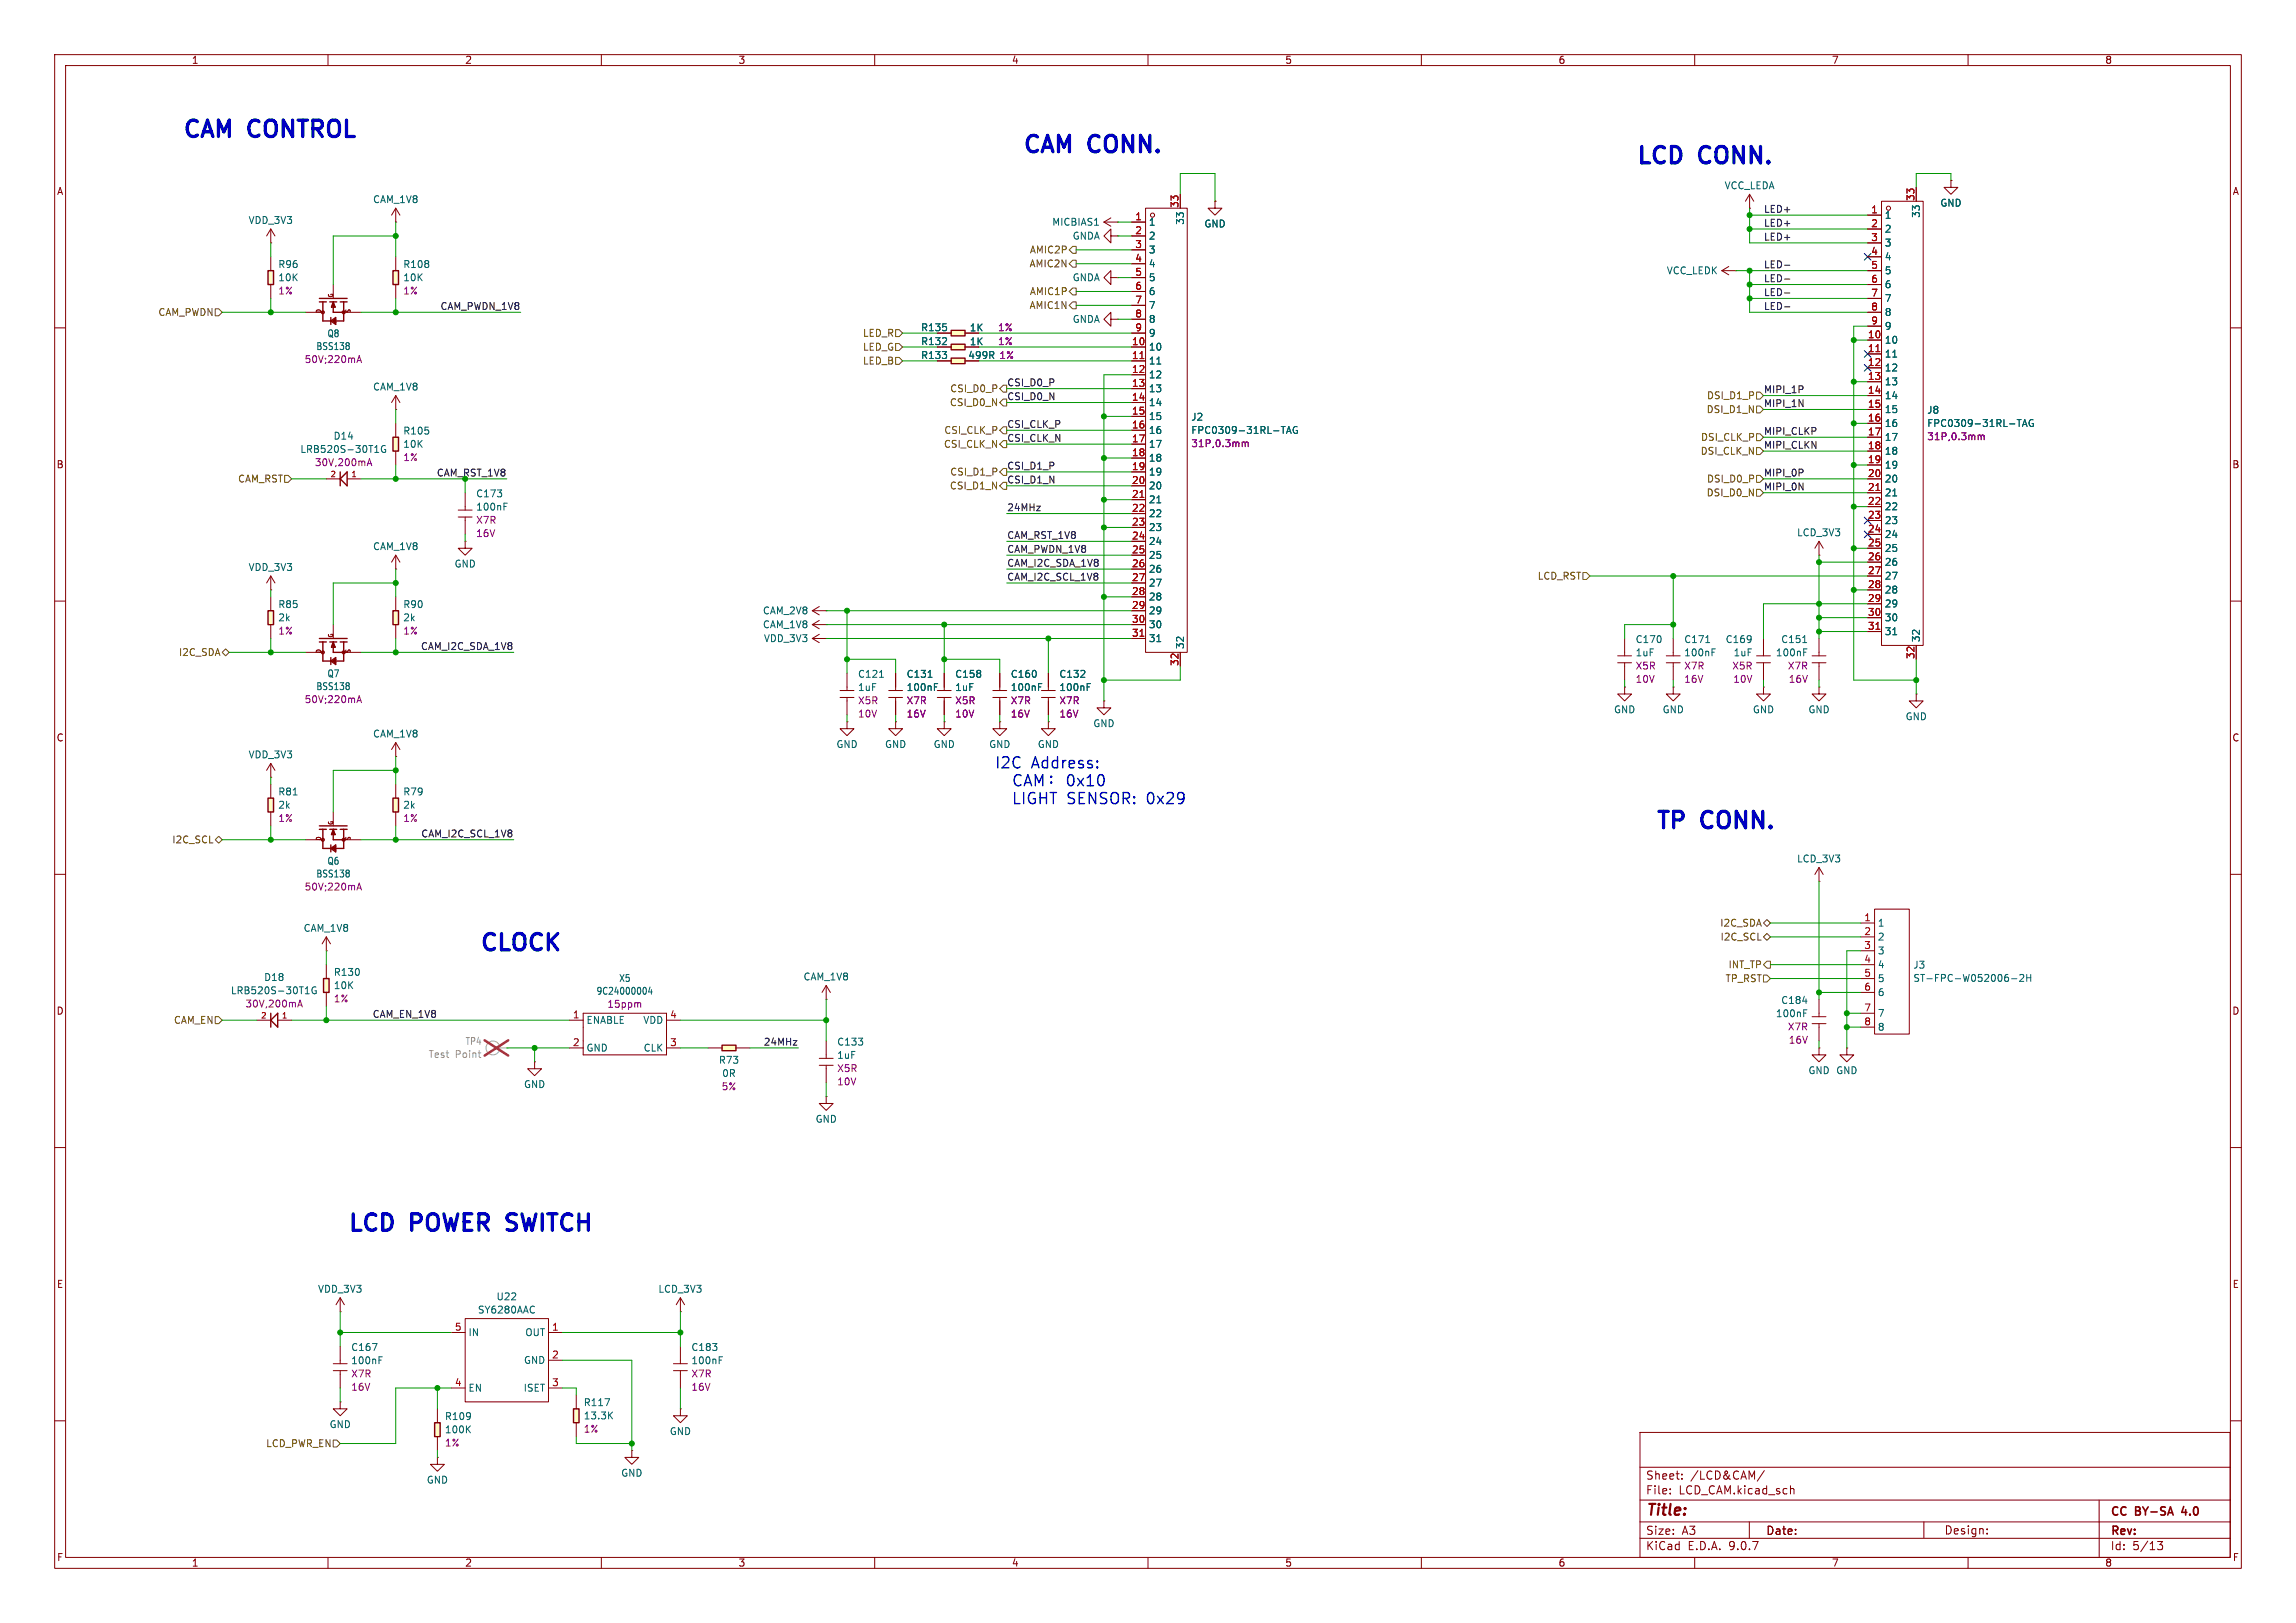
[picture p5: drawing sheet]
<svg xmlns="http://www.w3.org/2000/svg" width="420mm" height="297mm" viewBox="0 0 420 297" stroke-linecap="round" stroke-linejoin="round" font-family="sans-serif">
<defs><g id="words">
<g font-size="4.2" fill="#0000c2">
<text x="33.3" y="26">CAM</text>
<text x="45.8" y="26">CONTROL</text>
<text x="186.9" y="28.8">CAM</text>
<text x="199.4" y="28.8">CONN.</text>
<text x="299.2" y="30.9">LCD</text>
<text x="311.1" y="30.9">CONN.</text>
<text x="302.8" y="152.5">TP</text>
<text x="311.5" y="152.5">CONN.</text>
<text x="87.6" y="174.9">CLOCK</text>
<text x="63.5" y="226.2">LCD</text>
<text x="75.4" y="226.2">POWER</text>
<text x="94.2" y="226.2">SWITCH</text>
</g>
<g font-size="2.8" fill="#0000c2">
<text x="181.9" y="140.8">I2C</text>
<text x="188.7" y="140.8">Address:</text>
<text x="185.7" y="147.3">LIGHT SENSOR:</text>
<text x="195.8" y="144.1">0x10</text>
<text x="210.8" y="147.3">0x29</text>
</g>
<text font-size="2.8" fill="#840000" x="301" y="277.9">Title:</text>
<g font-size="2.1" fill="#840000">
<text x="301" y="273.7">File:</text>
<text x="301" y="271">Sheet:</text>
<text x="307.1" y="273.7">LCD_CAM.kicad_sch</text>
<text x="309.2" y="271">/LCD&amp;CAM/</text>
<text x="301" y="281.1">Size:</text>
<text x="307.6" y="281.1">A3</text>
<text x="323" y="281.1">Date:</text>
<text x="355.6" y="281">Design:</text>
<text x="386" y="277.8">CC</text>
<text x="386" y="281.3">Rev:</text>
<text x="390.7" y="277.8">BY-SA</text>
<text x="399.8" y="277.8">4.0</text>
<text x="301" y="283.9">KiCad</text>
<text x="308.7" y="283.9">E.D.A.</text>
<text x="316.3" y="283.9">9.0.7</text>
<text x="386" y="283.9">Id:</text>
<text x="390.1" y="283.9">5/13</text>
</g>
<g font-size="1.8" fill="#840000">
<text x="35" y="11.9">1</text>
<text x="85" y="11.9">2</text>
<text x="135" y="11.9">3</text>
<text x="185" y="11.9">4</text>
<text x="235" y="11.9">5</text>
<text x="285" y="11.9">6</text>
<text x="335" y="11.9">7</text>
<text x="385" y="11.9">8</text>
<text x="10.3" y="35.9">A</text>
<text x="408.3" y="35.9">A</text>
<text x="177" y="65.9">499R</text>
<text x="10.3" y="85.9">B</text>
<text x="408.2" y="85.9">B</text>
<text x="10.3" y="135.9">C</text>
<text x="408.2" y="135.9">C</text>
<text x="10.3" y="185.9">D</text>
<text x="408.2" y="185.9">D</text>
<text x="10.3" y="235.9">E</text>
<text x="408.3" y="235.9">E</text>
<text x="10.3" y="285.9">F</text>
<text x="35" y="286.9">1</text>
<text x="85" y="286.9">2</text>
<text x="135" y="286.9">3</text>
<text x="185" y="286.9">4</text>
<text x="235" y="286.9">5</text>
<text x="285" y="286.9">6</text>
<text x="335" y="286.9">7</text>
<text x="385" y="286.9">8</text>
<text x="408.3" y="285.9">F</text>
</g>
<g font-size="1.8" fill="#006464">
<text x="315.4" y="34.8">VCC_LEDA</text>
<text x="45.4" y="41.2">VDD_3V3</text>
<text x="68.1" y="37.4">CAM_1V8</text>
<text x="192.4" y="41.5">MICBIAS1</text>
<text x="210.1" y="41.5">1</text>
<text x="216.8" y="41.2" transform="rotate(-90 216.8 41.2)">33</text>
<text x="220.2" y="41.8">GND</text>
<text x="344.7" y="40.2">1</text>
<text x="351.4" y="40" transform="rotate(-90 351.4 40)">33</text>
<text x="354.8" y="38">GND</text>
<text x="196.1" y="44">GNDA</text>
<text x="210.1" y="44">2</text>
<text x="210.1" y="46.6">3</text>
<text x="344.7" y="42.8">2</text>
<text x="344.7" y="45.3">3</text>
<text x="344.7" y="47.9">4</text>
<text x="50.8" y="49.2">R96</text>
<text x="50.8" y="51.7">10K</text>
<text x="73.7" y="49.2">R108</text>
<text x="73.7" y="51.7">10K</text>
<text x="196.1" y="51.7">GNDA</text>
<text x="210.1" y="49.1">4</text>
<text x="210.1" y="51.7">5</text>
<text x="304.8" y="50.4">VCC_LEDK</text>
<text x="344.7" y="50.4">5</text>
<text x="344.7" y="52.9">6</text>
<text x="196.1" y="59.3">GNDA</text>
<text x="210.1" y="54.2">6</text>
<text x="210.1" y="56.7">7</text>
<text x="210.1" y="59.3">8</text>
<text x="344.7" y="55.5">7</text>
<text x="344.7" y="58">8</text>
<text x="57.8" y="64.3">BSS138</text>
<text x="59.8" y="61.9">Q8</text>
<text x="168.4" y="60.8">R135</text>
<text x="168.4" y="63.3">R132</text>
<text x="168.4" y="65.9">R133</text>
<text x="177.3" y="60.8">1K</text>
<text x="177.3" y="63.4">1K</text>
<text x="210.1" y="61.8">9</text>
<text x="210.1" y="64.4">10</text>
<text x="344.7" y="60.6">9</text>
<text x="344.7" y="63.1">10</text>
<text x="344.7" y="65.6">11</text>
<text x="68.1" y="71.7">CAM_1V8</text>
<text x="210.1" y="66.9">11</text>
<text x="210.1" y="69.4">12</text>
<text x="210.1" y="72">13</text>
<text x="344.7" y="68.2">12</text>
<text x="344.7" y="70.7">13</text>
<text x="210.1" y="74.5">14</text>
<text x="210.1" y="77.1">15</text>
<text x="217.8" y="77.2">J2</text>
<text x="344.7" y="73.3">14</text>
<text x="344.7" y="75.8">15</text>
<text x="352.4" y="75.9">J8</text>
<text x="54.8" y="83.1">LRB520S-30T1G</text>
<text x="60.9" y="80.7">D14</text>
<text x="73.7" y="79.7">R105</text>
<text x="73.7" y="82.1">10K</text>
<text x="210.1" y="79.6">16</text>
<text x="210.1" y="82.1">17</text>
<text x="217.8" y="79.6">FPC0309-31RL-TAG</text>
<text x="344.7" y="78.3">16</text>
<text x="344.7" y="80.9">17</text>
<text x="344.7" y="83.4">18</text>
<text x="352.4" y="78.3">FPC0309-31RL-TAG</text>
<text x="210.1" y="84.7">18</text>
<text x="210.1" y="87.2">19</text>
<text x="210.1" y="89.8">20</text>
<text x="344.7" y="86">19</text>
<text x="344.7" y="88.5">20</text>
<text x="87" y="91.2">C173</text>
<text x="87" y="93.6">100nF</text>
<text x="210.1" y="92.3">21</text>
<text x="210.1" y="94.8">22</text>
<text x="344.7" y="91">21</text>
<text x="344.7" y="93.6">22</text>
<text x="68.1" y="100.9">CAM_1V8</text>
<text x="210.1" y="97.4">23</text>
<text x="210.1" y="99.9">24</text>
<text x="328.6" y="98.3">LCD_3V3</text>
<text x="344.7" y="96.1">23</text>
<text x="344.7" y="98.7">24</text>
<text x="344.7" y="101.2">25</text>
<text x="45.4" y="104.7">VDD_3V3</text>
<text x="83.1" y="104.1">GND</text>
<text x="210.1" y="102.5">25</text>
<text x="210.1" y="105">26</text>
<text x="210.1" y="107.5">27</text>
<text x="344.7" y="103.7">26</text>
<text x="344.7" y="106.3">27</text>
<text x="50.8" y="111.5">R85</text>
<text x="50.8" y="113.9">2k</text>
<text x="73.7" y="111.5">R90</text>
<text x="73.7" y="113.9">2k</text>
<text x="139.5" y="112.6">CAM_2V8</text>
<text x="210.1" y="110.1">28</text>
<text x="210.1" y="112.6">29</text>
<text x="344.7" y="108.8">28</text>
<text x="344.7" y="111.4">29</text>
<text x="344.7" y="113.9">30</text>
<text x="139.5" y="115.2">CAM_1V8</text>
<text x="139.6" y="117.7">VDD_3V3</text>
<text x="210.1" y="115.2">30</text>
<text x="210.1" y="117.7">31</text>
<text x="216.8" y="118.9" transform="rotate(-90 216.8 118.9)">32</text>
<text x="299.1" y="117.9">C170</text>
<text x="308" y="117.9">C171</text>
<text x="315.6" y="117.9">C169</text>
<text x="325.7" y="117.9">C151</text>
<text x="344.7" y="116.4">31</text>
<text x="351.4" y="117.6" transform="rotate(-90 351.4 117.6)">32</text>
<text x="59.8" y="124.1">Q7</text>
<text x="156.9" y="124.2">C121</text>
<text x="165.7" y="124.2">C131</text>
<text x="174.6" y="124.2">C158</text>
<text x="184.8" y="124.2">C160</text>
<text x="193.7" y="124.2">C132</text>
<text x="299.1" y="120.3">1uF</text>
<text x="308" y="120.3">100nF</text>
<text x="317" y="120.3">1uF</text>
<text x="324.8" y="120.3">100nF</text>
<text x="57.8" y="126.5">BSS138</text>
<text x="156.9" y="126.7">1uF</text>
<text x="165.7" y="126.7">100nF</text>
<text x="174.6" y="126.7">1uF</text>
<text x="184.8" y="126.7">100nF</text>
<text x="193.7" y="126.7">100nF</text>
<text x="295.1" y="130.7">GND</text>
<text x="304" y="130.7">GND</text>
<text x="320.5" y="130.7">GND</text>
<text x="330.7" y="130.7">GND</text>
<text x="348.5" y="132">GND</text>
<text x="68.1" y="135.2">CAM_1V8</text>
<text x="152.9" y="137.1">GND</text>
<text x="161.8" y="137.1">GND</text>
<text x="170.7" y="137.1">GND</text>
<text x="180.8" y="137.1">GND</text>
<text x="189.7" y="137.1">GND</text>
<text x="199.9" y="133.3">GND</text>
<text x="45.4" y="139">VDD_3V3</text>
<text x="50.8" y="145.8">R81</text>
<text x="50.8" y="148.2">2k</text>
<text x="73.7" y="145.8">R79</text>
<text x="73.7" y="148.2">2k</text>
<text x="57.8" y="160.8">BSS138</text>
<text x="59.8" y="158.4">Q6</text>
<text x="328.6" y="158">LCD_3V3</text>
<text x="55.4" y="170.7">CAM_1V8</text>
<text x="343.4" y="169.8">1</text>
<text x="343.4" y="172.3">2</text>
<text x="48.2" y="179.7">D18</text>
<text x="61" y="178.8">R130</text>
<text x="113.2" y="179.9">X5</text>
<text x="146.9" y="179.6">CAM_1V8</text>
<text x="343.4" y="174.9">3</text>
<text x="343.4" y="177.4">4</text>
<text x="343.4" y="179.9">5</text>
<text x="349.9" y="177.5">J3</text>
<text x="349.9" y="179.9">ST-FPC-W052006-2H</text>
<text x="42.1" y="182.1">LRB520S-30T1G</text>
<text x="61" y="181.2">10K</text>
<text x="109" y="182.2">9C24000004</text>
<text x="325.7" y="183.9">C184</text>
<text x="343.4" y="182.5">6</text>
<text x="107.2" y="187.6">ENABLE</text>
<text x="117.6" y="187.6">VDD</text>
<text x="153" y="191.5">C133</text>
<text x="324.8" y="186.3">100nF</text>
<text x="343.4" y="186.3">7</text>
<text x="343.4" y="188.8">8</text>
<text x="107.2" y="192.6">GND</text>
<text x="117.6" y="192.6">CLK</text>
<text x="131.4" y="194.9">R73</text>
<text x="132" y="197.3">0R</text>
<text x="153" y="194">1uF</text>
<text x="330.7" y="196.8">GND GND</text>
<text x="95.8" y="199.3">GND</text>
<text x="149.1" y="205.7">GND</text>
<text x="58.1" y="236.8">VDD_3V3</text>
<text x="90.7" y="238.2">U22</text>
<text x="120.3" y="236.8">LCD_3V3</text>
<text x="85.6" y="244.7">IN</text>
<text x="87.3" y="240.6">SY6280AAC</text>
<text x="96" y="244.7">OUT</text>
<text x="64.1" y="247.4">C167</text>
<text x="64.1" y="249.9">100nF</text>
<text x="95.7" y="249.8">GND</text>
<text x="126.4" y="247.4">C183</text>
<text x="126.4" y="249.8">100nF</text>
<text x="85.6" y="254.9">EN</text>
<text x="95.7" y="254.9">ISET</text>
<text x="106.7" y="257.5">R117</text>
<text x="60.2" y="261.5">GND</text>
<text x="81.3" y="260.1">R109</text>
<text x="81.3" y="262.5">100K</text>
<text x="106.7" y="260">13.3K</text>
<text x="122.4" y="262.8">GND</text>
<text x="78" y="271.7">GND</text>
<text x="113.5" y="270.4">GND</text>
</g>
<g font-size="1.8" fill="#a90000">
<text x="207.6" y="40.4">1</text>
<text x="215.6" y="38.1" transform="rotate(-90 215.6 38.1)">33</text>
<text x="342.2" y="39.1">1</text>
<text x="342.2" y="41.7">2</text>
<text x="350.3" y="36.9" transform="rotate(-90 350.3 36.9)">33</text>
<text x="207.6" y="42.9">2</text>
<text x="207.6" y="45.5">3</text>
<text x="342.2" y="44.2">3</text>
<text x="342.2" y="46.7">4</text>
<text x="207.6" y="48">4</text>
<text x="207.6" y="50.5">5</text>
<text x="207.6" y="53.1">6</text>
<text x="342.2" y="49.3">5</text>
<text x="342.2" y="51.8">6</text>
<text x="207.6" y="55.6">7</text>
<text x="207.6" y="58.2">8</text>
<text x="342.2" y="54.4">7</text>
<text x="342.2" y="56.9">8</text>
<text x="342.2" y="59.4">9</text>
<text x="207" y="63.2">10</text>
<text x="207" y="65.8">11</text>
<text x="207.6" y="60.7">9</text>
<text x="341.6" y="62">10</text>
<text x="341.6" y="64.5">11</text>
<text x="207" y="68.3">12</text>
<text x="207" y="70.9">13</text>
<text x="341.6" y="67.1">12</text>
<text x="341.6" y="69.6">13</text>
<text x="207" y="73.4">14</text>
<text x="207" y="75.9">15</text>
<text x="341.6" y="72.1">14</text>
<text x="341.6" y="74.7">15</text>
<text x="341.6" y="77.2">16</text>
<text x="207" y="78.5">16</text>
<text x="207" y="81">17</text>
<text x="207" y="83.6">18</text>
<text x="341.6" y="79.8">17</text>
<text x="341.6" y="82.3">18</text>
<text x="207" y="86.1">19</text>
<text x="207" y="88.6">20</text>
<text x="341.6" y="84.8">19</text>
<text x="341.6" y="87.4">20</text>
<text x="341.6" y="89.9">21</text>
<text x="207" y="91.2">21</text>
<text x="207" y="93.7">22</text>
<text x="341.6" y="92.5">22</text>
<text x="341.6" y="95">23</text>
<text x="207" y="96.3">23</text>
<text x="207" y="98.8">24</text>
<text x="207" y="101.3">25</text>
<text x="341.6" y="97.5">24</text>
<text x="341.6" y="100.1">25</text>
<text x="207" y="103.9">26</text>
<text x="207" y="106.4">27</text>
<text x="341.6" y="102.6">26</text>
<text x="341.6" y="105.2">27</text>
<text x="341.6" y="107.7">28</text>
<text x="207" y="109">28</text>
<text x="207" y="111.5">29</text>
<text x="341.6" y="110.2">29</text>
<text x="341.6" y="112.8">30</text>
<text x="207" y="114">30</text>
<text x="207" y="116.6">31</text>
<text x="341.6" y="115.3">31</text>
<text x="215.6" y="122" transform="rotate(-90 215.6 122)">32</text>
<text x="350.3" y="120.7" transform="rotate(-90 350.3 120.7)">32</text>
<text x="340.9" y="168.7">1</text>
<text x="340.9" y="171.2">2</text>
<text x="340.9" y="173.7">3</text>
<text x="340.9" y="176.3">4</text>
<text x="340.9" y="178.8">5</text>
<text x="340.9" y="181.4">6</text>
<text x="340.9" y="185.2">7</text>
<text x="104.7" y="186.4">1</text>
<text x="104.7" y="191.5">2</text>
<text x="122.5" y="186.4">4</text>
<text x="122.5" y="191.5">3</text>
<text x="340.9" y="187.7">8</text>
<text x="83.1" y="243.6">5</text>
<text x="100.9" y="243.6">1</text>
<text x="100.9" y="248.7">2</text>
<text x="83.1" y="253.7">4</text>
<text x="100.9" y="253.7">3</text>
</g>
<g font-size="1.8" fill="#0f0f0f">
<text x="322.6" y="39">LED+</text>
<text x="322.6" y="41.6">LED+</text>
<text x="322.6" y="44.1">LED+</text>
<text x="322.6" y="51.7">LED-</text>
<text x="322.6" y="49.2">LED-</text>
<text x="80.5" y="56.8">CAM_PWDN_1V8</text>
<text x="322.6" y="54.3">LED-</text>
<text x="322.6" y="56.8">LED-</text>
<text x="184.1" y="70.8">CSI_D0_P</text>
<text x="184.1" y="73.3">CSI_D0_N</text>
<text x="322.6" y="72">MIPI_1P</text>
<text x="322.6" y="74.6">MIPI_1N</text>
<text x="184.1" y="80.9">CSI_CLK_N</text>
<text x="184.1" y="78.4">CSI_CLK_P</text>
<text x="322.6" y="82.2">MIPI_CLKN</text>
<text x="322.6" y="79.7">MIPI_CLKP</text>
<text x="184.1" y="86">CSI_D1_P</text>
<text x="184.1" y="88.6">CSI_D1_N</text>
<text x="322.6" y="87.3">MIPI_0P</text>
<text x="322.6" y="89.8">MIPI_0N</text>
<text x="184.1" y="93.6">24MHz</text>
<text x="184.1" y="101.3">CAM_PWDN_1V8</text>
<text x="184.1" y="98.7">CAM_RST_1V8</text>
<text x="184.1" y="103.8">CAM_I2C_SDA_1V8</text>
<text x="184.1" y="106.3">CAM_I2C_SCL_1V8</text>
<text x="76.9" y="119">CAM_I2C_SDA_1V8</text>
<text x="77" y="153.3">CAM_I2C_SCL_1V8</text>
<text x="68.1" y="186.3">CAM_EN_1V8</text>
<text x="139.6" y="191.4">24MHz</text>
</g>
<g font-size="1.8" fill="#725600">
<text x="188.3" y="46.6">AMIC2P</text>
<text x="188.2" y="49.1">AMIC2N</text>
<text x="28.9" y="58">CAM_PWDN</text>
<text x="188.2" y="56.7">AMIC1N</text>
<text x="188.3" y="54.2">AMIC1P</text>
<text x="157.8" y="61.8">LED_R</text>
<text x="157.8" y="64.4">LED_G</text>
<text x="157.8" y="66.9">LED_B</text>
<text x="173.7" y="72">CSI_D0_P</text>
<text x="173.7" y="74.5">CSI_D0_N</text>
<text x="312.1" y="75.8">DSI_D1_N</text>
<text x="312.1" y="73.3">DSI_D1_P</text>
<text x="172.6" y="82.1">CSI_CLK_N</text>
<text x="172.6" y="79.6">CSI_CLK_P</text>
<text x="311" y="83.4">DSI_CLK_N</text>
<text x="311.1" y="80.9">DSI_CLK_P</text>
<text x="43.5" y="88.5">CAM_RST</text>
<text x="173.7" y="89.8">CSI_D1_N</text>
<text x="173.7" y="87.2">CSI_D1_P</text>
<text x="312.1" y="88.5">DSI_D0_P</text>
<text x="312.1" y="91">DSI_D0_N</text>
<text x="281.2" y="106.3">LCD_RST</text>
<text x="32.6" y="120.2">I2C_SDA</text>
<text x="31.4" y="154.5">I2C_SCL</text>
<text x="314.6" y="169.8">I2C_SDA</text>
<text x="314.6" y="172.3">I2C_SCL</text>
<text x="315.5" y="179.9">TP_RST</text>
<text x="316.1" y="177.4">INT_TP</text>
<text x="31.7" y="187.6">CAM_EN</text>
<text x="48.6" y="265">LCD_PWR_EN</text>
</g>
<g font-size="1.8" fill="#840084">
<text x="50.8" y="54.1">1%</text>
<text x="73.7" y="54.1">1%</text>
<text x="182.5" y="60.8">1%</text>
<text x="182.5" y="63.3">1%</text>
<text x="182.7" y="65.9">1%</text>
<text x="55.6" y="66.6">50V;220mA</text>
<text x="217.8" y="82">31P,0.3mm</text>
<text x="352.4" y="80.8">31P,0.3mm</text>
<text x="57.5" y="85.5">30V,200mA</text>
<text x="73.7" y="84.6">1%</text>
<text x="87" y="96.1">X7R</text>
<text x="87" y="98.5">16V</text>
<text x="50.8" y="116.3">1%</text>
<text x="73.7" y="116.3">1%</text>
<text x="299.1" y="122.7">X5R</text>
<text x="299.1" y="125.2">10V</text>
<text x="308" y="122.7">X7R</text>
<text x="308" y="125.2">16V</text>
<text x="316.8" y="122.7">X5R</text>
<text x="317" y="125.2">10V</text>
<text x="326.9" y="122.7">X7R</text>
<text x="327.1" y="125.1">16V</text>
<text x="55.6" y="128.9">50V;220mA</text>
<text x="156.9" y="129.1">X5R</text>
<text x="156.9" y="131.5">10V</text>
<text x="165.7" y="129.1">X7R</text>
<text x="165.7" y="131.5">16V</text>
<text x="174.6" y="129.1">X5R</text>
<text x="174.6" y="131.5">10V</text>
<text x="184.8" y="129.1">X7R</text>
<text x="184.8" y="131.5">16V</text>
<text x="193.7" y="129.1">X7R</text>
<text x="193.7" y="131.5">16V</text>
<text x="50.8" y="150.6">1%</text>
<text x="73.7" y="150.6">1%</text>
<text x="55.6" y="163.2">50V;220mA</text>
<text x="44.8" y="184.6">30V,200mA</text>
<text x="61" y="183.6">1%</text>
<text x="111" y="184.6">15ppm</text>
<text x="326.9" y="188.8">X7R</text>
<text x="327.1" y="191.2">16V</text>
<text x="153" y="196.4">X5R</text>
<text x="131.9" y="199.7">5%</text>
<text x="153" y="198.8">10V</text>
<text x="64.1" y="252.3">X7R</text>
<text x="64.1" y="254.7">16V</text>
<text x="126.4" y="252.3">X7R</text>
<text x="126.4" y="254.7">16V</text>
<text x="106.7" y="262.4">1%</text>
<text x="81.3" y="264.9">1%</text>
</g>
<text font-size="1.8" fill="#009600" x="79.8" y="87.3">CAM_RST_1V8</text>
<g font-size="1.8" fill="#989898">
<text x="85" y="191.4">TP4</text>
<text x="78.3" y="193.8">Test</text>
<text x="83.3" y="193.8">Point</text>
</g>
<g font-size="1.4" fill="#a90000">
<text x="60.3" y="87.4">2</text>
<text x="64.2" y="87.4">1</text>
<text x="47.6" y="186.4">2</text>
<text x="51.5" y="186.4">1</text>
</g>
<g font-size="1.1" fill="#840000">
<text x="58.9" y="57.4" transform="rotate(-90 58.9 57.4)">D</text>
<text x="61.2" y="54.6" transform="rotate(-90 61.2 54.6)">G</text>
<text x="64.3" y="57.4" transform="rotate(-90 64.3 57.4)">S</text>
<text x="58.9" y="119.7" transform="rotate(-90 58.9 119.7)">D</text>
<text x="61.2" y="116.8" transform="rotate(-90 61.2 116.8)">G</text>
<text x="64.3" y="119.6" transform="rotate(-90 64.3 119.6)">S</text>
<text x="58.9" y="153.9" transform="rotate(-90 58.9 153.9)">D</text>
<text x="61.2" y="151.1" transform="rotate(-90 61.2 151.1)">G</text>
<text x="64.3" y="153.9" transform="rotate(-90 64.3 153.9)">S</text>
</g>
</g></defs>
<g fill="none" stroke="#840000" stroke-width=".18">
<path d="M10 10h400v277h-400zM12 12h396v273h-396zM60 10v2M110 10v2M160 10v2M210 10v2M260 10v2M310 10v2M360 10v2M10 60h2M408 60h2M10 110h2"/>
<path d="M148.6 111.8l1.3 .7M148.6 111.8h2.5M148.6 116.8l1.3 .8M148.6 116.8h2.5M149.9 111l-1.3 .8M149.9 116.1l-1.3 .7M151.1 111.8h.1M151.1 116.8h.1M408 110h2M10 160h2M332.7 158.8l-.7 1.2M332.7 158.8l.8 1.2"/>
<path d="M332.7 158.8v2.5M408 160h2M332.7 161.3h.1M10 210h2M408 210h2M10 260h2M300 262.1h107.9v22.9h-107.9zM300 278.5h108M300 274.5h108M300 268.5h108M305.5 273.2v.2M305.5 272.5v.1"/>
<path d="M307.7 270.5v.2M307.7 269.8v.1M320 278.5v3M322.7 269.1l-1.3 1.9M327.5 272.5l.2-.1 .4 .1 .1 .9M351.9 278.5v2.9M363.5 279.8v.1M384 274.5v10.5M408 260h2M60 285v2M110 285v2M160 285v2"/>
<path d="M210 285v2M260 285v2M300 281.5h108M310 285v2M360 285v2M363.5 280.6v.1M394.7 282.1h.9l-.5 .6 .4 .1v.6l-.2 .2-.6-.1"/>
</g>
<path d="M399.5 275.7l-.4 1.1h.9" fill="none" stroke="#840000" stroke-width=".3"/>
<path d="M59.2 179.1h1v2.5h-1z" fill="#ffffc2"/>
<g fill="none" stroke="#840000" stroke-width=".25">
<path d="M58.4 151.1h5.1M58.4 151.8h1.3M59.1 151.8v3.5h3.8v-3.5M60.3 151.8h1.3M60.5 155.3l.9-.7v1.3zM60.5 154.6v1.3M60.6 152.7l.4-.9 .3 .9M60.6 152.7h.7M60.8 152.3l.5 .4M61 152.1l.3 .6M61 152.1l-.4 .6M61 152.1v1.6h1.9"/>
<path d="M61 155.3l.3 .3M61 155.3l.4 .3M61.3 154.9l-.3 .4M61.4 154.9l-.4 .4M62.2 151.8h1.3M59.2 179.1h1v2.5h-1z"/>
<circle cx="62.9" cy="153.7" r=".25"/>
</g>
<g fill="none" stroke="#840000" stroke-width=".18">
<path d="M332.7 99.1l-.7 1.2M332.7 99.1l.8 1.2M332.7 99.1v2.5M332.7 101.6h.1M55.9 153.7h2.5M61 148.6v2.5M62.9 153.7h3.1M59.7 174h.1M59.7 171.5v2.5M59.7 176.5v2.6M59.7 171.5l-.8 1.2M59.7 171.5l.8 1.2"/>
<path d="M59.7 181.6v2.6M331.5 187.3h2.5M331.5 186.1h2.5M332.7 182.9v3.2M332.7 187.3v3.2M62.2 237.5v2.5M62.2 237.5l-.7 1.3M62.2 237.5l.8 1.3M61 249.6h2.5M61 250.8h2.5M62.2 256.5v1.3h1.3l-1.3 1.3-1.2-1.3h1.2M62.2 256.5h.1"/>
<path d="M62.2 240h.1M62.2 246.4v3.2M62.2 250.8v3.2"/>
</g>
<path d="M63.8 159.3l.1 .2-.1 .2M63.8 159.8l.1 .2-.1 .4M329.8 183.2h.7M329.9 185.4h.5M329.9 184.8h.6M68.1 245.9h.9l-.6 1.2M69.3 248.9h.4M69.3 248.3h.6" fill="none" stroke="#006464" stroke-width=".18"/>
<path d="M65.3 162.9l.4-1.3 .4 1.3M65.4 162.5h.6" fill="none" stroke="#840084" stroke-width=".18"/>
<path d="M71.9 111.8h1v2.5h-1z" fill="#ffffc2"/>
<g fill="none" stroke="#840000" stroke-width=".25">
<path d="M58.4 116.8h5.1M58.4 117.5h1.3M59.1 117.5v3.5h3.8v-3.5M60.3 117.5h1.3M60.6 118.4l.4-.9 .3 .9M60.6 118.4h.7M60.8 118l.5 .4M61 117.8l.3 .6M61 117.8l-.4 .6M61 117.8v1.6h1.9M62.2 117.5h1.3M71.9 111.8h1v2.5h-1z"/>
<path d="M60.5 121l.9-.7v1.3zM60.5 120.3v1.3M61 121l.3 .3M61 121l.4 .3M61.3 120.7l-.3 .3M61.4 120.7l-.4 .3"/>
<circle cx="62.9" cy="119.4" r=".25"/>
</g>
<g fill="none" stroke="#840000" stroke-width=".18">
<path d="M203.2 39.9l-1.3 .7M201.9 40.6l1.3 .8M201.9 40.6h2.6M203.2 43.2v1.3l-1.3-1.3 1.3-1.3v1.3h1.3M204.5 40.6h.1M204.5 43.2h.1M55.9 119.4h2.5M61 114.3v2.5M62.9 119.4h3.1M72.4 109.2v2.6M72.4 114.3v2.5M181.6 126.4h2.5"/>
<path d="M181.6 127.6h2.5M182.9 132.1v1.3h1.2l-1.2 1.2-1.3-1.2h1.3M182.9 132.1h.1M182.9 123.2v3.2M182.9 127.6v3.2M190.5 126.4h2.5M190.5 127.6h2.5M191.8 132.1v1.3h1.2l-1.2 1.2-1.3-1.2h1.3M191.8 132.1h.1M191.8 123.2v3.2M191.8 127.6v3.2M201.9 128.3v1.2h1.3l-1.3 1.3-1.2-1.3h1.2"/>
<path d="M201.9 128.3h.1"/>
</g>
<path d="M200.2 41.2h.7M63.8 125l.1 .2-.1 .2M63.8 125.5l.1 .2-.1 .4M190 125.7h.4M190 125.1h.6M198.9 125.7h.4M198.9 125.1h.6" fill="none" stroke="#006464" stroke-width=".18"/>
<path d="M65.3 128.6l.4-1.3 .4 1.3M65.4 128.2h.6" fill="none" stroke="#840084" stroke-width=".18"/>
<path d="M49 111.8h1v2.5h-1z" fill="#ffffc2"/>
<path d="M49 111.8h1v2.5h-1z" fill="none" stroke="#840000" stroke-width=".25"/>
<path d="M49.5 108h.1M49.5 105.4v2.6M49.5 109.2v2.6M49.5 114.3v2.5M49.5 105.4l-.7 1.3M49.5 105.4l.8 1.3M49.5 139.7v2.5M49.5 139.7l-.7 1.3M49.5 139.7l.8 1.3M49.5 142.2h.1" fill="none" stroke="#840000" stroke-width=".18"/>
<path d="M71.9 146.1h1v2.5h-1z" fill="#ffffc2"/>
<path d="M71.9 146.1h1v2.5h-1z" fill="none" stroke="#840000" stroke-width=".25"/>
<path d="M72.4 143.5v2.6M72.4 148.6v2.5" fill="none" stroke="#840000" stroke-width=".18"/>
<path d="M49 146.1h1v2.5h-1z" fill="#ffffc2"/>
<path d="M62.2 86.4v2.5M63.5 86.4v2.5l-1.3-1.3zM49 146.1h1v2.5h-1z" fill="none" stroke="#840000" stroke-width=".25"/>
<g fill="none" stroke="#840000" stroke-width=".18">
<path d="M320 38.1h.1M320 35.6l-.7 1.2M320 35.6l.8 1.2M320 35.6v2.5M341.6 39.4h2.6M344.2 36.8h7.6v81.3h-7.6zM350.5 34.3v2.5M356.9 33v1.3h1.2l-1.2 1.3-1.3-1.3h1.3M356.9 33h.1M49.5 44.5h.1M49.5 41.9v2.6M49.5 41.9l-.7 1.3"/>
<path d="M49.5 41.9l.8 1.3M203.2 58.4v1.3l-1.3-1.3 1.3-1.2v1.2h1.3M203.2 50.8v1.3l-1.3-1.3 1.3-1.3v1.3h1.3M204.5 58.4h.1M204.5 50.8h.1M315 49.5h2.5M315 49.5l1.2 .8M316.2 48.8l-1.2 .7M317.5 49.5h.1M341.6 41.9h2.6M341.6 44.5h2.6M341.6 47h2.6"/>
<path d="M341.6 49.5h2.6M341.6 52.1h2.6M341.6 54.6h2.6M341.6 57.2h2.6M341.6 59.7h2.6M72.4 74.9h.1M72.4 72.4v2.5M72.4 72.4l-.8 1.3M72.4 72.4l.8 1.3M341.6 62.2h2.6M341.6 64.8h2.6M341.6 67.3h2.6"/>
<path d="M341.6 69.9h2.6M341.6 72.4h2.6M341.6 74.9h2.6M341.6 77.5h2.6M59.7 87.6h2.5M63.5 87.6h2.5M83.8 93.3h2.6M83.8 94.6h2.6M85.1 99.1v1.2h1.3l-1.3 1.3-1.3-1.3h1.3M85.1 99.1h.1M85.1 90.2v3.1M85.1 94.6v3.2"/>
<path d="M341.6 80h2.6M341.6 82.6h2.6M341.6 85.1h2.6M341.6 87.6h2.6M341.6 90.2h2.6M341.6 92.7h2.6M341.6 95.3h2.6M341.6 97.8h2.6M72.4 104.1h.1M72.4 101.6v2.5M72.4 101.6l-.8 1.3M72.4 101.6l.8 1.3"/>
<path d="M297.2 116.8v3.2M306.1 116.8v3.2M322.6 116.8v3.2M332.7 116.8v3.2M341.6 100.3h2.6M341.6 102.9h2.6M341.6 105.4h2.6M341.6 108h2.6M341.6 110.5h2.6M341.6 113h2.6M341.6 115.6h2.6M350.5 118.1v2.6"/>
<path d="M72.4 138.4h.1M72.4 135.9l-.8 1.3M72.4 135.9l.8 1.3M72.4 135.9v2.5M295.9 120h2.5M295.9 121.3h2.5M297.2 125.7v1.3h1.2l-1.2 1.3-1.3-1.3h1.3M297.2 125.7h.1M297.2 121.3v3.2M304.8 120h2.5M304.8 121.3h2.5M306.1 125.7v1.3h1.2l-1.2 1.3-1.3-1.3h1.3"/>
<path d="M306.1 125.7h.1M306.1 121.3v3.2M321.3 120h2.5M321.3 121.3h2.5M322.6 121.3v3.2M331.5 120h2.5M331.5 121.3h2.5M332.7 125.7v1.3h1.3l-1.3 1.3-1.2-1.3h1.2M332.7 125.7h.1M332.7 121.3v3.2M49.5 143.5v2.6M49.5 148.6v2.5"/>
<circle cx="345.4" cy="38.1" r=".38"/>
</g>
<g fill="none" stroke="#006464" stroke-width=".18">
<path d="M346.2 65.3h.8M369 76.8h.7M370 78l.4-1.2 .4 1.2M370.1 77.7h.6M371.9 76.8a.59 .59 0 0 0-.7 .6 .59 .59 0 0 0 .7 .6v-.5h-.2M68.5 82.8h.8M68.8 81.7l.1-.2v1.3M70.5 81.6a.59 .59 0 0 0-.7 .6 .59 .59 0 0 0 .7 .5v-.4h-.2M92.2 92.7h.4M92.2 92.1h.6M346.2 90.7h.8M312 117.6h.7"/>
<path d="M313.2 119.4h.4M313.2 118.7h.6M329.8 117.6h.7M329.9 119.4h.5M329.9 118.7h.6M346.2 116.1h.8M53.6 145.5h.8"/>
</g>
<path d="M343.1 64.4h.8M343.1 89.8h.8M343.1 115.2h.8" fill="none" stroke="#a90000" stroke-width=".18"/>
<path d="M361.9 79.7l.3-.1 .2 .2M362.4 79.8l.2-.2 .3 .1v.8M362.4 79.8v.7M67.2 85.2l.4-1.3 .4 1.3M67.3 84.9h.6" fill="none" stroke="#840084" stroke-width=".18"/>
<path d="M71.9 80h1v2.6h-1z" fill="#ffffc2"/>
<g fill="none" stroke="#840000" stroke-width=".25">
<path d="M58.4 54.6h5.1M58.4 55.2h1.3M59.1 55.2v3.5h3.8v-3.5M60.3 55.2h1.3M60.5 58.7l.9-.6v1.3zM60.5 58.1v1.3M60.6 56.2l.4-1 .3 1M60.6 56.2h.7M60.8 55.8l.5 .4M61 55.6l.3 .6M61 55.6l-.4 .6M61 55.6v1.6h1.9"/>
<path d="M61 58.7l.3 .4M61 58.7l.4 .4M61.3 58.4l-.3 .3M61.4 58.4l-.4 .3M62.2 55.2h1.3M71.9 80h1v2.6h-1z"/>
<circle cx="62.9" cy="57.1" r=".25"/>
</g>
<g fill="none" stroke="#840000" stroke-width=".18">
<path d="M72.4 38.1v2.5M72.4 38.1l-.8 1.3M72.4 38.1l.8 1.3M55.9 57.2h2.5M61 52.1v2.5M62.9 57.2h3.1M72.4 40.6h.1M72.4 77.5v2.5M72.4 82.6v2.5M171.4 126.4h2.6M171.4 127.6h2.6M172.7 123.2v3.2"/>
<path d="M172.7 127.6v3.2"/>
</g>
<path d="M63.8 62.8l.1 .1-.1 .3M63.8 63.3l.1 .2-.1 .4" fill="none" stroke="#006464" stroke-width=".18"/>
<path d="M65.3 66.4l.4-1.3 .4 1.3M65.4 66h.6" fill="none" stroke="#840084" stroke-width=".18"/>
<path d="M71.9 49.5h1v2.6h-1z" fill="#ffffc2"/>
<path d="M71.9 49.5h1v2.6h-1z" fill="none" stroke="#840000" stroke-width=".25"/>
<path d="M72.4 47v2.5M72.4 52.1v2.5" fill="none" stroke="#840000" stroke-width=".18"/>
<path d="M49 49.5h1v2.6h-1z" fill="#ffffc2"/>
<path d="M49 49.5h1v2.6h-1z" fill="none" stroke="#840000" stroke-width=".25"/>
<g fill="none" stroke="#840000" stroke-width=".18">
<path d="M49.5 47v2.5M49.5 52.1v2.5M153.7 126.4h2.5M153.7 127.6h2.5M154.9 132.1v1.3h1.3l-1.3 1.2-1.2-1.2h1.2M154.9 132.1h.1M154.9 123.2v3.2M154.9 127.6v3.2M162.6 126.4h2.5M162.6 127.6h2.5M163.8 132.1v1.3h1.3l-1.3 1.2-1.2-1.2h1.2M163.8 132.1h.1"/>
<path d="M163.8 123.2v3.2M163.8 127.6v3.2M172.7 132.1v1.3h1.3l-1.3 1.2-1.3-1.2h1.3M172.7 132.1h.1M151.1 200.7v1.2h1.3l-1.3 1.3-1.2-1.3h1.2M151.1 200.7h.1M124.5 237.5l-.8 1.3M124.5 237.5l.7 1.3M124.5 237.5v2.5M124.5 240h.1M80 266.7v1.3h1.3l-1.3 1.2-1.3-1.2h1.3M80 266.7h.1"/>
</g>
<path d="M160.9 123.9h.7M169.8 123.9h.7M170.9 125.7h.4M170.9 125.1h.6" fill="none" stroke="#006464" stroke-width=".18"/>
<path d="M104.9 257.8h1v2.5h-1z" fill="#ffffc2"/>
<path d="M104.9 257.8h1v2.5h-1z" fill="none" stroke="#840000" stroke-width=".25"/>
<g fill="none" stroke="#840000" stroke-width=".18">
<path d="M322.6 125.7v1.3h1.2l-1.2 1.3-1.3-1.3h1.3M322.6 125.7h.1M97.8 194.3v1.3h1.3l-1.3 1.3-1.3-1.3h1.3M97.8 194.3h.1M105.4 255.3v2.5M123.2 250.8h2.5M123.2 249.6h2.5M124.5 257.8v1.3h1.2l-1.2 1.2-1.3-1.2h1.3M124.5 257.8h.1M124.5 246.4v3.2M124.5 250.8v3.2M105.4 260.3v2.6"/>
<path d="M115.6 265.4v1.3h1.2l-1.2 1.3-1.3-1.3h1.3M115.6 265.4h.1"/>
</g>
<path d="M110.7 256h.8l-.5 1.2M111.5 258.9l.6 .8M112.1 258.4l-.8 .7M131.6 248.9h.4M131.6 248.3h.6" fill="none" stroke="#006464" stroke-width=".18"/>
<path d="M132.1 191.3h2.5v1h-2.5z" fill="#ffffc2"/>
<path d="M132.1 191.3h2.5v1h-2.5z" fill="none" stroke="#840000" stroke-width=".25"/>
<g fill="none" stroke="#840000" stroke-width=".18">
<path d="M209.5 38.1h7.7v81.3h-7.7zM215.9 35.6v2.5M222.2 36.8v1.3h1.3l-1.3 1.3-1.2-1.3h1.2M222.2 36.8h.1M207 40.6h2.5M207 43.2h2.5M207 45.7h2.5M207 48.3h2.5M207 50.8h2.5M207 53.3h2.5M207 55.9h2.5M207 58.4h2.5"/>
<path d="M207 61h2.5M207 63.5h2.5M207 66h2.5M207 68.6h2.5M207 71.1h2.5M207 73.7h2.5M207 76.2h2.5M207 78.7h2.5M207 81.3h2.5M207 83.8h2.5M207 86.4h2.5M207 88.9h2.5"/>
<path d="M207 91.4h2.5M207 94h2.5M207 96.5h2.5M207 99.1h2.5M207 101.6h2.5M207 104.1h2.5M207 106.7h2.5M207 109.2h2.5M207 111.8h2.5M207 114.3h2.5M207 116.8h2.5M215.9 119.4v2.5"/>
<path d="M350.5 127v1.3h1.3l-1.3 1.2-1.3-1.2h1.3M350.5 127h.1M104.1 186.7h2.6M121.9 185.4h-15.2v6.4h-2.6M121.9 191.8h2.6M124.5 186.7h-2.6v6.3h-15.2M129.5 191.8h2.6M134.6 191.8h2.6M149.9 193.7h2.5M149.9 194.9h2.5M151.1 182.9h.1M151.1 180.3l-.7 1.3"/>
<path d="M151.1 180.3l.8 1.3M151.1 180.3v2.6M151.1 190.5v3.2M151.1 194.9v3.2M332.7 191.8v1.2h1.3l-1.3 1.3-1.2-1.3h1.2M332.7 191.8h.1M337.8 191.8v1.2h1.3l-1.3 1.3-1.3-1.3h1.3M337.8 191.8h.1"/>
<circle cx="210.8" cy="39.4" r=".38"/>
</g>
<path d="M211.6 66.6h.7M234.4 78h.7M235.3 79.3l.5-1.3 .4 1.3M235.5 79h.6M237.3 78.1a.59 .59 0 0 0-.8 .6 .59 .59 0 0 0 .8 .6v-.5h-.2M211.6 92h.7M211.6 117.4h.7M118.2 180.9v.8M118.9 180.6l-.3 .9h.7M119.2 181.1v.8" fill="none" stroke="#006464" stroke-width=".18"/>
<path d="M227.3 81l.3-.1 .2 .2M227.8 81.1l.2-.2 .3 .1v.7M227.8 81.1v.6M116.8 183.5l.4 .2v.6" fill="none" stroke="#840084" stroke-width=".18"/>
<g fill="none" stroke="#a1a1a1" stroke-width=".18">
<path d="M91.4 191.8h1.3M92.7 191.8h.1"/>
<circle cx="90.2" cy="191.8" r="1.27"/>
</g>
<path d="M87.5 192.7h.5M87.8 193.5h.2" fill="none" stroke="#989898" stroke-width=".18"/>
<path d="M88.6 190.4l4.4 2.8M93 190.4l-4.4 2.8" fill="none" stroke="#e12e31" stroke-width=".46"/>
<path d="M208.5 65.6h.7M208.5 91h.7M208.5 116.4h.7" fill="none" stroke="#a90000" stroke-width=".18"/>
<path d="M79.5 260.3h1v2.6h-1z" fill="#ffffc2"/>
<path d="M49.5 186.7l1.3-1.3v2.6zM49.5 185.4v2.6M79.5 260.3h1v2.6h-1z" fill="none" stroke="#840000" stroke-width=".25"/>
<g fill="none" stroke="#840000" stroke-width=".18">
<path d="M340.4 168.9h2.5M340.4 171.5h2.5M340.4 174h2.5M340.4 176.5h2.5M340.4 179.1h2.5M342.9 166.4h6.3v22.8h-6.3zM47 186.7h2.5M50.8 186.7h2.5M340.4 181.6h2.5M340.4 185.4h2.5M340.4 188h2.5M80 257.8v2.5"/>
<path d="M82.5 243.8h2.6M82.5 254h2.6M85.1 241.3h15.2v15.2h-15.2zM100.3 243.8h2.6M100.3 248.9h2.6M100.3 254h2.6M80 262.9v2.5"/>
</g>
<path d="M368 179.1h.9M369.5 178.4l.5-.1 .2 .4-.8 .9h.8M370.7 178.3v1.3M370.7 178.9h.8M371.5 178.3v1.3M55.8 181.9h.8M56.1 180.8l.1-.2v1.3M57.8 180.6a.59 .59 0 0 0-.7 .6 .59 .59 0 0 0 .7 .6v-.5h-.2M85.5 261.5l.5 .7M86 260.9l-.7 .8" fill="none" stroke="#006464" stroke-width=".18"/>
<path d="M54.5 184.3l.4-1.3 .4 1.3M54.6 183.9h.6" fill="none" stroke="#840084" stroke-width=".18"/>
<path d="M174 60.5h2.5v1h-2.5z" fill="#ffffc2"/>
<path d="M174 60.5h2.5v1h-2.5z" fill="none" stroke="#840000" stroke-width=".25"/>
<path d="M171.4 61h2.6M176.5 61h2.6" fill="none" stroke="#840000" stroke-width=".18"/>
<path d="M174 63h2.5v1h-2.5z" fill="#ffffc2"/>
<path d="M174 63h2.5v1h-2.5z" fill="none" stroke="#840000" stroke-width=".25"/>
<path d="M171.4 63.5h2.6M176.5 63.5h2.6" fill="none" stroke="#840000" stroke-width=".18"/>
<path d="M174 65.5h2.5v1h-2.5z" fill="#ffffc2"/>
<path d="M174 65.5h2.5v1h-2.5z" fill="none" stroke="#840000" stroke-width=".25"/>
<g fill="none" stroke="#840000" stroke-width=".18">
<path d="M215.9 35.6v2.5M222.2 36.8h.1M341.6 39.4h2.6M350.5 34.3v2.5M356.9 33h.1M207 40.6h2.5M207 43.2h2.5M207 45.7h2.5M207 48.3h2.5M207 50.8h2.5M207 53.3h2.5M207 55.9h2.5"/>
<path d="M207 58.4h2.5M341.6 41.9h2.6M341.6 44.5h2.6M341.6 47h2.6M341.6 49.5h2.6M341.6 52.1h2.6M341.6 54.6h2.6M341.6 57.2h2.6M341.6 59.7h2.6M171.4 66h2.6M171.4 61h2.6M171.4 63.5h2.6"/>
<path d="M176.5 61h2.6M176.5 63.5h2.6M207 66h2.5M207 61h2.5M207 63.5h2.5M207 68.6h2.5M207 71.1h2.5M207 73.7h2.5M207 76.2h2.5M207 78.7h2.5M341.6 62.2h2.6M341.6 64.8h2.6"/>
<path d="M341.6 67.3h2.6M341.6 69.9h2.6M341.6 72.4h2.6M341.6 74.9h2.6M341.6 77.5h2.6M207 81.3h2.5M207 83.8h2.5M207 86.4h2.5M207 88.9h2.5M207 91.4h2.5M207 94h2.5M207 96.5h2.5"/>
<path d="M207 99.1h2.5M341.6 80h2.6M341.6 82.6h2.6M341.6 85.1h2.6M341.6 87.6h2.6M341.6 90.2h2.6M341.6 92.7h2.6M341.6 95.3h2.6M341.6 97.8h2.6M148.6 114.3l1.3 .8M148.6 114.3h2.5M149.9 113.5l-1.3 .8"/>
<path d="M151.1 114.3h.1M207 114.3h2.5M207 101.6h2.5M207 104.1h2.5M207 106.7h2.5M207 109.2h2.5M207 111.8h2.5M207 116.8h2.5M215.9 119.4v2.5M341.6 100.3h2.6M341.6 102.9h2.6M341.6 105.4h2.6"/>
<path d="M341.6 108h2.6M341.6 110.5h2.6M341.6 113h2.6M341.6 115.6h2.6M350.5 118.1v2.6M163.8 123.2v2.5M163.8 128.3v2.5M172.7 123.2v2.5M172.7 128.3v2.5M182.9 123.2v2.5M182.9 128.3v2.5M191.8 123.2v2.5"/>
<path d="M191.8 128.3v2.5"/>
</g>
<g fill="none" stroke="#725600" stroke-width=".18">
<path d="M39.4 56.5h.6l.6 .7-.6 .6h-.6zM195.6 55.9l.6-.7h.6v1.3h-.6zM195.6 45.7l.6-.6h.6v1.3h-.6zM195.6 53.3l.6-.6h.6v1.3h-.6zM195.6 48.3l.6-.7h.6v1.3h-.6zM163.8 60.3h.7l.6 .7-.6 .6h-.7zM163.8 62.9h.7l.6 .6-.6 .6h-.7zM163.8 65.4h.7l.6 .6-.6 .7h-.7zM183.5 73h.6v1.3h-.6l-.6-.6zM183.5 70.5h.6v1.3h-.6l-.6-.7zM183.5 78.1h.6v1.3h-.6l-.6-.7zM321.3 71.8h.6l.7 .6-.7 .6h-.6z"/>
<path d="M321.3 74.3h.6l.7 .6-.7 .7h-.6zM321.3 79.4h.6l.7 .6-.7 .6h-.6zM52.1 87h.6l.6 .6-.6 .7h-.6zM183.5 85.7h.6v1.3h-.6l-.6-.6zM183.5 88.3h.6v1.2h-.6l-.6-.6zM183.5 80.6h.6v1.3h-.6l-.6-.6zM321.3 89.5h.6l.7 .7-.7 .6h-.6zM321.3 87h.6l.7 .6-.7 .7h-.6zM321.3 81.9h.6l.7 .7-.7 .6h-.6zM40.6 119.4l.7-.7 .6 .7-.6 .6zM289.6 104.8h.6l.6 .6-.6 .6h-.6zM39.4 153.7l.6-.7 .6 .7-.6 .6z"/>
<path d="M322.6 171.5l.6-.7 .6 .7-.6 .6zM322.6 178.4h.6l.6 .7-.6 .6h-.6zM322.6 168.9l.6-.6 .6 .6-.6 .6zM323.2 175.9h.6v1.3h-.6l-.6-.7zM39.4 186.1h.6l.6 .6-.6 .6h-.6zM61 263.5h.6l.6 .7-.6 .6h-.6z"/>
</g>
<path d="M326.4 53.6h1M326.4 51.1h1M326.4 48.5h1M326.4 56.2h1" fill="none" stroke="#0f0f0f" stroke-width=".18"/>
<g fill="none" stroke="#009600" stroke-width=".18">
<path d="M215.9 35.6v-3.8h6.3v5M320 38.1v6.4h21.6M320 39.4h21.6M356.9 33v-1.2h-6.4v2.5M40.6 57.2h15.3M49.5 44.5v2.5M49.5 54.6v2.6M66 57.2h29.2M72.4 43.2h-11.4v8.9M72.4 40.6v6.4M72.4 54.6v2.6M196.8 45.7h10.2"/>
<path d="M196.8 48.3h10.2M196.8 53.3h10.2M196.8 55.9h10.2M204.5 43.2h2.5M204.5 40.6h2.5M204.5 58.4h2.5M204.5 50.8h2.5M317.5 49.5h24.1M320 49.5v7.7h21.6M320 54.6h21.6M320 41.9h21.6M320 52.1h21.6"/>
<path d="M341.6 59.7h-2.5v64.8h11.4M72.4 74.9v2.6M165.1 63.5h6.3M165.1 66h6.3M165.1 61h6.3M179.1 63.5h27.9M179.1 66h27.9M179.1 61h27.9M184.1 71.1h22.9M184.1 73.7h22.9M184.1 78.7h22.9M201.9 76.2h5.1"/>
<path d="M207 68.6h-5.1v59.7M322.6 72.4h19M322.6 74.9h19M339.1 77.5h2.5M339.1 69.9h2.5M339.1 62.2h2.5M53.3 87.6h6.4M66 87.6h26.7M72.4 85.1v2.5M85.1 87.6v2.6M85.1 97.8v1.3M184.1 94h22.9"/>
<path d="M184.1 99.1h22.9M184.1 86.4h22.9M184.1 81.3h22.9M184.1 88.9h22.9M201.9 83.8h5.1M201.9 96.5h5.1M201.9 91.4h5.1M322.6 87.6h19M322.6 90.2h19M322.6 80h19M322.6 82.6h19M339.1 85.1h2.5"/>
<path d="M339.1 92.7h2.5M41.9 119.4h14M49.5 108v1.2M49.5 116.8v2.6M66 119.4h28M72.4 106.7h-11.4v7.6M72.4 104.1v5.1M72.4 116.8v2.6M151.1 114.3h55.9M151.1 116.8h55.9M151.1 111.8h55.9M154.9 111.8v11.4"/>
<path d="M172.7 114.3v8.9M184.1 101.6h22.9M184.1 104.1h22.9M184.1 106.7h22.9M191.8 116.8v6.4M201.9 109.2h5.1M290.8 105.4h50.8M306.1 105.4v11.4M306.1 114.3h-8.9v2.5M332.7 101.6v15.2M332.7 102.9h8.9M332.7 115.6h8.9"/>
<path d="M332.7 113h8.9M339.1 108h2.5M339.1 100.3h2.5M341.6 110.5h-19v6.3M72.4 138.4v5.1M154.9 130.8v1.3M154.9 120.7h8.9v2.5M163.8 130.8v1.3M172.7 130.8v1.3M172.7 120.7h10.2v2.5M182.9 130.8v1.3M191.8 130.8v1.3"/>
<path d="M215.9 121.9v2.6h-14M297.2 124.5v1.2M306.1 124.5v1.2M322.6 124.5v1.2M332.7 124.5v1.2M350.5 120.7v6.3M40.6 153.7h15.3M49.5 142.2v1.3M49.5 151.1v2.6M66 153.7h28M72.4 141h-11.4v7.6M72.4 151.1v2.6"/>
<path d="M59.7 174v2.5M323.8 171.5h16.6M323.8 168.9h16.6M323.8 179.1h16.6M323.8 176.5h16.6M332.7 161.3v21.6M340.4 174h-2.6v17.8M40.6 186.7h6.4M53.3 186.7h50.8M59.7 184.2v2.5M92.7 191.8h11.4M97.8 191.8v2.5"/>
<path d="M124.5 191.8h5M124.5 186.7h26.6M137.2 191.8h8.8M151.1 182.9v7.6M151.1 198.1v2.6M332.7 190.5v1.3M332.7 181.6h7.7M337.8 188h2.6M337.8 185.4h2.6M62.2 240v6.4M62.2 254v2.5M62.2 243.8h20.3"/>
<path d="M80 254v3.8M82.5 254h-10.1v10.2h-10.2M102.9 254h2.5v1.3M102.9 248.9h12.7v16.5M102.9 243.8h21.6M124.5 240v6.4M124.5 254v3.8M80 265.4v1.3M105.4 262.9v1.3h10.2"/>
</g>
<path d="M341 46.4l1.2 1.2M342.2 46.4l-1.2 1.2M341 64.2l1.2 1.2M341 66.7l1.2 1.2M342.2 64.2l-1.2 1.2M342.2 66.7l-1.2 1.2M341 97.2l1.2 1.2M341 94.6l1.2 1.3M342.2 97.2l-1.2 1.2M342.2 94.6l-1.2 1.3" fill="none" stroke="#000084" stroke-width=".18"/>
<path d="M92.8 225l.4 .1M92.9 222.4l-.1 .3 .1 .6" fill="none" stroke="#0000c2" stroke-width=".6"/>
<g fill="none" stroke="#0000c2" stroke-width=".25">
<path d="M200.7 139.3v.2M200.7 139.3l.1 .1-.1 .1M200.7 139.3l-.1 .1 .1 .1M186.2 141.8a1.09 1.09 0 0 0-.7 1 1.09 1.09 0 0 0 .7 1l.6-.2M186.4 141.8l.4 .2M187.4 143.8l.6-2 .7 2M187.5 143.2h1M189.4 143.8v-2l.7 1.4 .6-1.4v2M192.3 143.1l.1 .1-.1 .1M192.3 143.1l-.1 .1 .1 .1M192.3 142v.2M192.3 143.1v.2"/>
<path d="M192.3 142l.1 .1-.1 .1M192.3 142l-.1 .1 .1 .1M200.7 140.3l.1 .1-.1 .1M200.7 140.3l-.1 .1 .1 .1M200.7 140.3v.2"/>
</g>
<g fill="none" stroke="#006464" stroke-width=".18">
<path d="M211.6 66.6h.7M234.4 78h.7M235.3 79.3l.5-1.3 .4 1.3M235.5 79h.6M237.3 78.1a.59 .59 0 0 0-.8 .6 .59 .59 0 0 0 .8 .6v-.5h-.2M346.2 65.3h.8M369 76.8h.7M370 78l.4-1.2 .4 1.2M370.1 77.7h.6M371.9 76.8a.59 .59 0 0 0-.7 .6 .59 .59 0 0 0 .7 .6v-.5h-.2M211.6 92h.7M346.2 90.7h.8"/>
<path d="M211.6 117.4h.7M346.2 116.1h.8M169.8 123.9h.7M170.9 125.7h.4M170.9 125.1h.6M190 125.7h.4M190 125.1h.6M198.9 125.7h.4M198.9 125.1h.6"/>
</g>
<path d="M361.9 79.7l.3-.1 .2 .2M362.4 79.8l.2-.2 .3 .1v.8M362.4 79.8v.7M227.3 81l.3-.1 .2 .2M227.8 81.1l.2-.2 .3 .1v.7M227.8 81.1v.6" fill="none" stroke="#840084" stroke-width=".18"/>
<path d="M208.5 65.6h.7M343.1 64.4h.8M208.5 91h.7M343.1 89.8h.8M208.5 116.4h.7M343.1 115.2h.8" fill="none" stroke="#a90000" stroke-width=".18"/>
<g fill="#009600" stroke="#009600" stroke-width=".18">
<circle cx="339.1" cy="85.1" r=".46"/>
<circle cx="339.1" cy="69.9" r=".46"/>
<circle cx="339.1" cy="62.2" r=".46"/>
<circle cx="339.1" cy="77.5" r=".46"/>
<circle cx="320" cy="39.4" r=".46"/>
<circle cx="320" cy="54.6" r=".46"/>
<circle cx="320" cy="49.5" r=".46"/>
<circle cx="320" cy="52.1" r=".46"/>
<circle cx="320" cy="41.9" r=".46"/>
<circle cx="350.5" cy="124.5" r=".46"/>
<circle cx="337.8" cy="188" r=".46"/>
<circle cx="332.7" cy="181.6" r=".46"/>
<circle cx="337.8" cy="185.4" r=".46"/>
<circle cx="332.7" cy="102.9" r=".46"/>
<circle cx="339.1" cy="100.3" r=".46"/>
<circle cx="306.1" cy="105.4" r=".46"/>
<circle cx="339.1" cy="108" r=".46"/>
<circle cx="332.7" cy="110.5" r=".46"/>
<circle cx="339.1" cy="92.7" r=".46"/>
<circle cx="201.9" cy="76.2" r=".46"/>
<circle cx="201.9" cy="83.8" r=".46"/>
<circle cx="332.7" cy="113" r=".46"/>
<circle cx="332.7" cy="115.6" r=".46"/>
<circle cx="306.1" cy="114.3" r=".46"/>
<circle cx="72.4" cy="43.2" r=".46"/>
<circle cx="49.5" cy="57.2" r=".46"/>
<circle cx="72.4" cy="57.2" r=".46"/>
<circle cx="201.9" cy="124.5" r=".46"/>
<circle cx="191.8" cy="116.8" r=".46"/>
<circle cx="172.7" cy="120.7" r=".46"/>
<circle cx="124.5" cy="243.8" r=".46"/>
<circle cx="115.6" cy="264.2" r=".46"/>
<circle cx="151.1" cy="186.7" r=".46"/>
<circle cx="80" cy="254" r=".46"/>
<circle cx="201.9" cy="109.2" r=".46"/>
<circle cx="172.7" cy="114.3" r=".46"/>
<circle cx="201.9" cy="96.5" r=".46"/>
<circle cx="154.9" cy="111.8" r=".46"/>
<circle cx="201.9" cy="91.4" r=".46"/>
<circle cx="154.9" cy="120.7" r=".46"/>
<circle cx="72.4" cy="87.6" r=".46"/>
<circle cx="62.2" cy="243.8" r=".46"/>
<circle cx="72.4" cy="153.7" r=".46"/>
<circle cx="59.7" cy="186.7" r=".46"/>
<circle cx="49.5" cy="153.7" r=".46"/>
<circle cx="97.8" cy="191.8" r=".46"/>
<circle cx="72.4" cy="106.7" r=".46"/>
<circle cx="72.4" cy="119.4" r=".46"/>
<circle cx="72.4" cy="141" r=".46"/>
<circle cx="49.5" cy="119.4" r=".46"/>
</g>
<use href="#words"/>
</svg>
